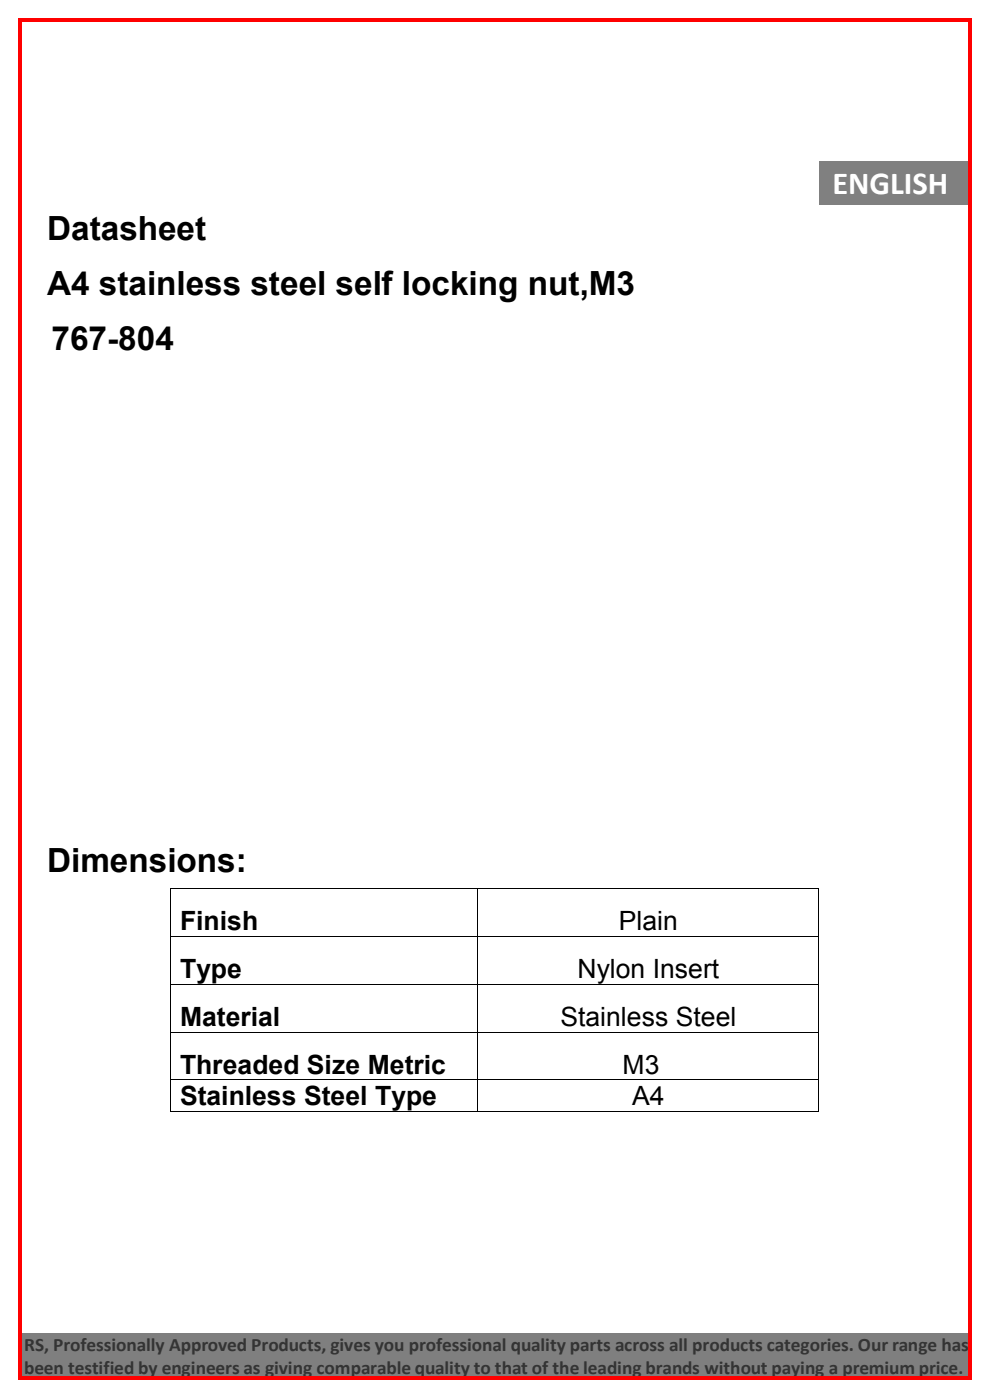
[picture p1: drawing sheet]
<svg xmlns="http://www.w3.org/2000/svg" width="210mm" height="297mm" viewBox="0 0 210 297" stroke-linecap="round" stroke-linejoin="round" font-family="sans-serif">
<defs><g id="words">
<g font-size="7.1">
<text x="10" y="50.9">Datasheet</text>
<text x="10" y="62.6">A4 stainless steel self locking nut,M3</text>
<text x="10.9" y="74.2">767-804</text>
<text x="10" y="185">Dimensions:</text>
</g>
<text font-size="6.8" fill="#fff" x="176.6" y="41.2">ENGLISH</text>
<g font-size="5.6">
<text x="38.2" y="197.2">Finish</text>
<text x="131.3" y="197.2">Plain</text>
<text x="38.2" y="207.4">Type</text>
<text x="122.5" y="207.4">Nylon Insert</text>
<text x="38.2" y="217.6">Material</text>
<text x="118.9" y="217.6">Stainless Steel</text>
<text x="38.2" y="227.8">Threaded Size Metric</text>
<text x="132.1" y="227.8">M3</text>
<text x="38.2" y="234.4">Stainless Steel Type</text>
<text x="134.1" y="234.4">A4</text>
</g>
<g font-size="4" fill="#343434">
<text x="5.1" y="286.6">RS, Professionally Approved Products, gives you professional quality parts across all products categories. Our range has</text>
<text x="5.1" y="291.5">been testified by engineers as giving comparable quality to that of the leading brands without paying a premium price.</text>
</g>
</g></defs>
<g fill="#000">
<path d="M36.2 188.3h.1v.2h-.1z" fill-rule="evenodd"/>
<path d="M36.2 188.3h.1v.2h-.1z" fill-rule="evenodd"/>
<path d="M36.2 198.5h.1v.2h-.1z" fill-rule="evenodd"/>
<path d="M101.3 188.3h.1v.2h-.1z" fill-rule="evenodd"/>
<path d="M101.3 198.5h.1v.2h-.1z" fill-rule="evenodd"/>
<path d="M173.7 188.3h.1v.2h-.1z" fill-rule="evenodd"/>
<path d="M173.7 188.3h.1v.2h-.1z" fill-rule="evenodd"/>
<path d="M173.7 198.5h.1v.2h-.1z" fill-rule="evenodd"/>
<path d="M36.2 208.7h.1v.2h-.1z" fill-rule="evenodd"/>
<path d="M36.2 218.9h.1v.1h-.1z" fill-rule="evenodd"/>
<path d="M101.3 208.7h.1v.2h-.1z" fill-rule="evenodd"/>
<path d="M101.3 218.9h.1v.1h-.1z" fill-rule="evenodd"/>
<path d="M173.7 208.7h.1v.2h-.1z" fill-rule="evenodd"/>
<path d="M173.7 218.9h.1v.1h-.1z" fill-rule="evenodd"/>
<path d="M36.2 229h.1v.2h-.1z" fill-rule="evenodd"/>
<path d="M36.2 235.7h.1v.2h-.1z" fill-rule="evenodd"/>
<path d="M36.2 235.7h.1v.2h-.1z" fill-rule="evenodd"/>
<path d="M101.3 229h.1v.2h-.1z" fill-rule="evenodd"/>
<path d="M101.3 235.7h.1v.2h-.1z" fill-rule="evenodd"/>
<path d="M173.7 229h.1v.2h-.1z" fill-rule="evenodd"/>
<path d="M173.7 235.7h.1v.2h-.1z" fill-rule="evenodd"/>
<path d="M173.7 235.7h.1v.2h-.1z" fill-rule="evenodd"/>
</g>
<g fill="none" stroke="#000" stroke-width=".21">
<path d="M36.2 188.5v10M36.2 198.7v10M36.3 188.4h65M36.3 198.6h65M101.3 188.5v10M101.3 198.7v10M101.4 188.4h72.3M101.4 198.6h72.3M173.7 188.5v10M173.7 198.7v10M36.2 208.9v10M36.2 219v10"/>
<path d="M36.3 208.8h65M36.3 218.9h65M101.3 208.9v10M101.3 219v10M101.4 208.8h72.3M101.4 218.9h72.3M173.7 208.9v10M173.7 219v10M36.2 229.2v6.5M36.3 229.1h65M36.3 235.8h65M101.3 229.2v6.5"/>
<path d="M101.4 229.1h72.3M101.4 235.8h72.3M173.7 229.2v6.5"/>
</g>
<g fill="#7f7f7f">
<path d="M4.6 282.8h201.6v4.9h-201.6z" fill-rule="evenodd"/>
<path d="M4.6 287.7h201.6v4.7h-201.6z" fill-rule="evenodd"/>
</g>
<g fill="#808080">
<path d="M173.7 34.3h2.1v9.3h-2.1z" fill-rule="evenodd"/>
<path d="M203.7 34.3h2.1v9.3h-2.1z" fill-rule="evenodd"/>
<path d="M175.8 34.3h27.9v9.3h-27.9z" fill-rule="evenodd"/>
</g>
<g fill="#f00">
<path d="M3.9 3.8h.8v.8h-.8z" fill-rule="evenodd"/>
<path d="M3.9 3.8h.8v.8h-.8z" fill-rule="evenodd"/>
<path d="M4.7 3.8h200.7v.8h-200.7z" fill-rule="evenodd"/>
<path d="M205.4 3.8h.8v.8h-.8z" fill-rule="evenodd"/>
<path d="M205.4 3.8h.8v.8h-.8z" fill-rule="evenodd"/>
<path d="M3.9 4.6h.8v287.4h-.8z" fill-rule="evenodd"/>
<path d="M205.4 4.6h.8v287.4h-.8z" fill-rule="evenodd"/>
<path d="M3.9 292h.8v.8h-.8z" fill-rule="evenodd"/>
<path d="M3.9 292h.8v.8h-.8z" fill-rule="evenodd"/>
<path d="M4.7 292h200.7v.8h-200.7z" fill-rule="evenodd"/>
<path d="M205.4 292h.8v.8h-.8z" fill-rule="evenodd"/>
<path d="M205.4 292h.8v.8h-.8z" fill-rule="evenodd"/>
</g>
<use href="#words"/>
</svg>
